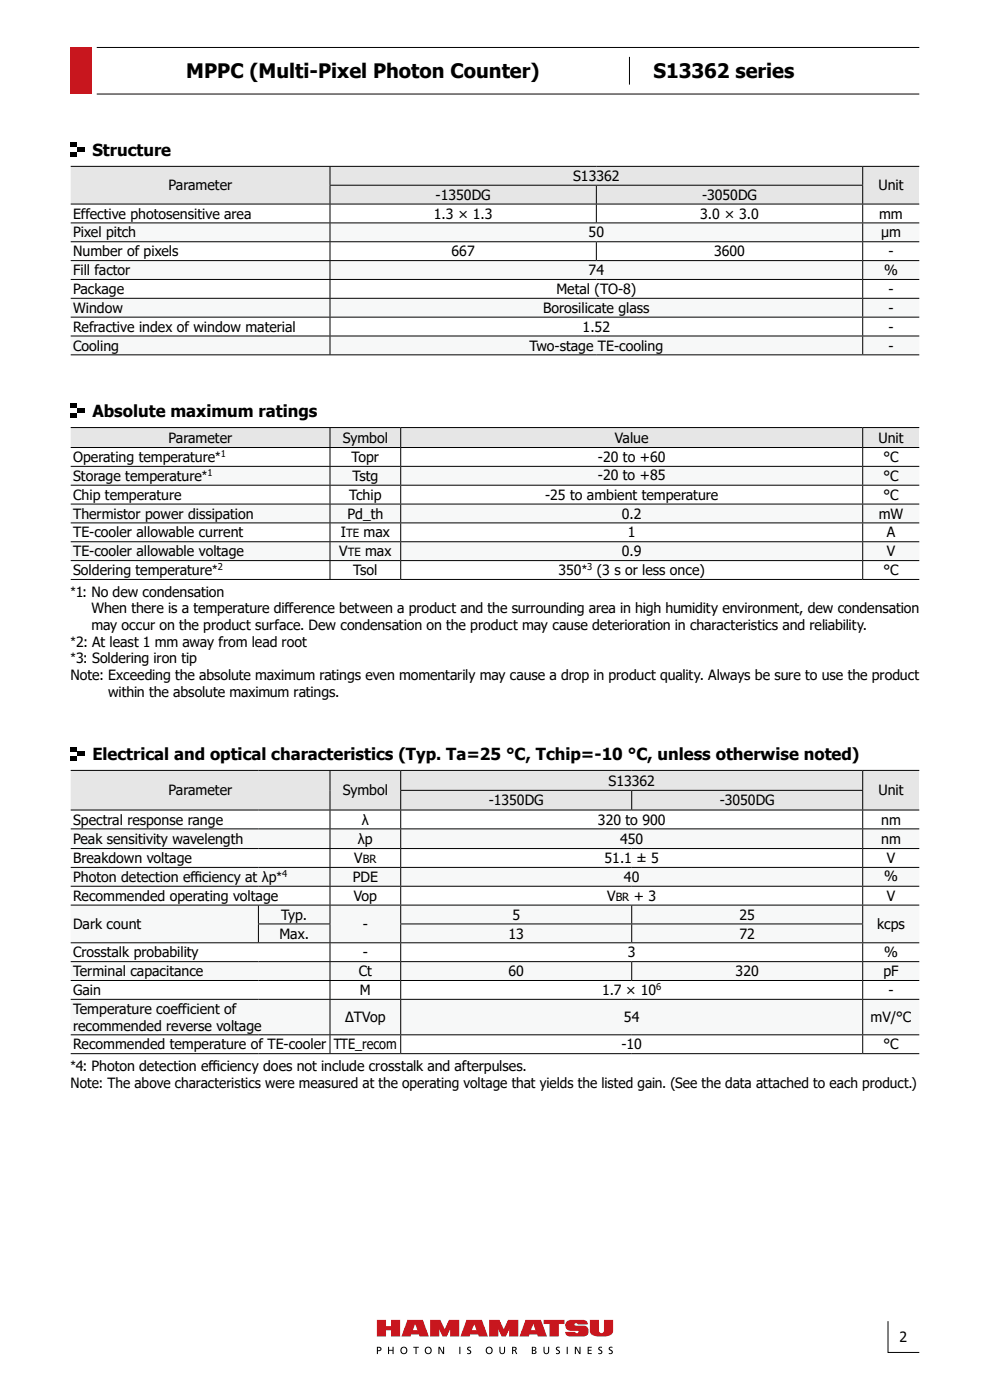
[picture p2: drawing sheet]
<svg xmlns="http://www.w3.org/2000/svg" width="210mm" height="297mm" viewBox="0 0 210 297" stroke-linecap="round" stroke-linejoin="round" font-family="sans-serif">
<defs><g id="words">
<g font-size="4.2">
<text x="39.5" y="16.5">MPPC (Multi-Pixel Photon Counter)</text>
<text x="138.6" y="16.5">S13362 series</text>
</g>
<g font-size="3.5">
<text x="19.6" y="33">Structure</text>
<text x="19.6" y="88.4">Absolute maximum ratings</text>
<text x="19.6" y="161.2">Electrical and optical characteristics (Typ. Ta=25 °C, Tchip=-10 °C, unless otherwise noted)</text>
</g>
<g font-size="3">
<text x="35.7" y="40.4">Parameter</text>
<text x="121.6" y="38.4">S13362</text>
<text x="186.3" y="40.4">Unit</text>
<text x="15.5" y="46.4">Effective photosensitive area</text>
<text x="92" y="46.4">1.3 × 1.3</text>
<text x="92.4" y="42.4">-1350DG</text>
<text x="148.5" y="46.4">3.0 × 3.0</text>
<text x="148.9" y="42.4">-3050DG</text>
<text x="186.5" y="46.4">mm</text>
<text x="15.5" y="50.4">Pixel pitch</text>
<text x="124.9" y="50.4">50</text>
<text x="186.9" y="50.4">µm</text>
<text x="15.5" y="54.4">Number of pixels</text>
<text x="15.5" y="58.4">Fill factor</text>
<text x="95.8" y="54.4">667</text>
<text x="124.9" y="58.4">74</text>
<text x="151.5" y="54.4">3600</text>
<text x="187.5" y="58.4">%</text>
<text x="188.5" y="54.4">-</text>
<text x="15.5" y="62.4">Package</text>
<text x="118" y="62.4">Metal (TO-8)</text>
<text x="188.5" y="62.4">-</text>
<text x="15.5" y="70.4">Refractive index of window material</text>
<text x="15.5" y="66.4">Window</text>
<text x="115.2" y="66.4">Borosilicate glass</text>
<text x="123.6" y="70.4">1.52</text>
<text x="188.5" y="66.4">-</text>
<text x="188.5" y="70.4">-</text>
<text x="15.5" y="74.4">Cooling</text>
<text x="112.3" y="74.4">Two-stage TE-cooling</text>
<text x="188.5" y="74.4">-</text>
<text x="35.7" y="93.9">Parameter</text>
<text x="72.7" y="93.9">Symbol</text>
<text x="130.4" y="93.9">Value</text>
<text x="186.3" y="93.9">Unit</text>
<text x="15.5" y="98">Operating temperature*</text>
<text x="74.6" y="98">Topr</text>
<text x="126.8" y="101.8">-20 to +85</text>
<text x="126.8" y="98">-20 to +60</text>
<text x="187.4" y="98">°C</text>
<text x="15.5" y="106">Chip temperature</text>
<text x="15.5" y="102">Storage temperature*</text>
<text x="74.1" y="106">Tchip</text>
<text x="74.7" y="102">Tstg</text>
<text x="115.6" y="106">-25 to ambient temperature</text>
<text x="187.4" y="102">°C</text>
<text x="187.4" y="106">°C</text>
<text x="15.5" y="110">Thermistor power dissipation</text>
<text x="73.7" y="110">Pd_th</text>
<text x="131.9" y="110">0.2</text>
<text x="186.4" y="110">mW</text>
<text x="15.5" y="118">TE-cooler allowable voltage</text>
<text x="15.5" y="114">TE-cooler allowable current</text>
<text x="72" y="118">V</text>
<text x="72.3" y="114">I</text>
<text x="77.1" y="114">max</text>
<text x="77.4" y="118">max</text>
<text x="131.9" y="118">0.9</text>
<text x="133.2" y="114">1</text>
<text x="188.1" y="114">A</text>
<text x="188.1" y="118">V</text>
<text x="15.5" y="122">Soldering temperature*</text>
<text x="74.9" y="122">Tsol</text>
<text x="118.5" y="122">350* (3 s or less once)</text>
<text x="187.4" y="122">°C</text>
<text x="15" y="126.6">*1: No dew condensation</text>
<text x="19.4" y="130.1">When there is a temperature dif</text>
<text x="60.4" y="130.1">ference between a product and the surrounding area in high humidity environment, dew condensation</text>
<text x="15" y="137.2">*2: At least 1 mm away from lead root</text>
<text x="19.4" y="133.7">may occur on the product surface. Dew condensation on the product may cause deterioration in characteristics and reliability.</text>
<text x="15" y="140.7">*3: Soldering iron tip</text>
<text x="15" y="144.2">Note: Exceeding the absolute maximum ratings even momentarily may cause a drop in product quality. Always be sure to use the product</text>
<text x="23" y="147.8">within the absolute maximum ratings.</text>
<text x="129.1" y="166.6">S13362</text>
<text x="35.7" y="168.7">Parameter</text>
<text x="72.7" y="168.7">Symbol</text>
<text x="103.7" y="170.8">-1350DG</text>
<text x="152.7" y="170.8">-3050DG</text>
<text x="186.3" y="168.7">Unit</text>
<text x="15.5" y="174.9">Spectral response range</text>
<text x="15.5" y="179">Peak sensitivity wavelength</text>
<text x="75.9" y="179">λp</text>
<text x="76.8" y="174.9">λ</text>
<text x="126.8" y="174.9">320 to 900</text>
<text x="131.5" y="179">450</text>
<text x="186.9" y="174.9">nm</text>
<text x="186.9" y="179">nm</text>
<text x="15.5" y="183.1">Breakdown voltage</text>
<text x="75.2" y="183.1">V</text>
<text x="128.2" y="183.1">51.1 ± 5</text>
<text x="188.1" y="183.1">V</text>
<text x="15.5" y="191.1">Recommended operating voltage</text>
<text x="15.5" y="187.1">Photon detection ef</text>
<text x="40.4" y="187.1">f</text>
<text x="40.4" y="187.1">iciency at λp*</text>
<text x="74.8" y="187.1">PDE</text>
<text x="75" y="191.1">Vop</text>
<text x="128.8" y="191.1">V</text>
<text x="132.4" y="187.1">40</text>
<text x="134.4" y="191.1">+ 3</text>
<text x="187.5" y="186.9">%</text>
<text x="188.1" y="191.1">V</text>
<text x="15.5" y="197.1">Dark count</text>
<text x="59.7" y="195.1">Typ.</text>
<text x="77" y="197.1">-</text>
<text x="108.7" y="195.1">5</text>
<text x="156.9" y="195.1">25</text>
<text x="186.1" y="197.1">kcps</text>
<text x="15.5" y="203.1">Crosstalk probability</text>
<text x="59.3" y="199.1">Max.</text>
<text x="77" y="203.1">-</text>
<text x="107.9" y="199.1">13</text>
<text x="133.2" y="203.1">3</text>
<text x="156.9" y="199.1">72</text>
<text x="187.5" y="203.1">%</text>
<text x="15.5" y="207.1">Terminal capacitance</text>
<text x="76.1" y="207.1">Ct</text>
<text x="107.9" y="207.1">60</text>
<text x="156" y="207.1">320</text>
<text x="187.4" y="207.1">pF</text>
<text x="15.5" y="211.1">Gain</text>
<text x="15.5" y="215.1">Temperature coefficient of</text>
<text x="76.3" y="211.1">M</text>
<text x="127.7" y="211.1">1.7 × 10</text>
<text x="188.5" y="211.1">-</text>
<text x="15.5" y="218.6">recommended reverse voltage</text>
<text x="73.2" y="216.9">ΔTVop</text>
<text x="132.4" y="216.9">54</text>
<text x="184.7" y="216.9">mV/°C</text>
<text x="15" y="227.2">*4: Photon detection ef</text>
<text x="15.5" y="222.6">Recommended temperature of TE-cooler</text>
<text x="44.2" y="227.2">f</text>
<text x="44.2" y="227.2">iciency does not include crosstalk and afterpulses.</text>
<text x="70.8" y="222.6">TTE_recom</text>
<text x="131.8" y="222.6">-10</text>
<text x="187.4" y="222.6">°C</text>
<text x="15" y="230.7">Note: The above characteristics were measured at the operating voltage that yields the listed gain. (See the data attached to each product.)</text>
<text x="190.8" y="284.7">2</text>
</g>
<g font-size="2.4">
<text x="73.4" y="114">TE</text>
<text x="73.8" y="118">TE</text>
<text x="76.9" y="183.1">BR</text>
<text x="130.6" y="191.1">BR</text>
</g>
<g font-size="2">
<text x="44" y="101">1</text>
<text x="46.8" y="97">1</text>
<text x="46.2" y="121">2</text>
<text x="124.6" y="121">3</text>
<text x="59.8" y="186.1">4</text>
<text x="139.2" y="210.1">6</text>
</g>
</g></defs>
<g fill="#c8161e">
<path d="M79.9 280h2v1.3h1v-1.3h2v3.5h-2v-1.3h-1v1.3h-2z"/>
<path d="M115.3 280h4.4v.9h-1.2v2.6h-1.9v-2.6h-1.3z"/>
<path d="M91.2 280h2.2l.9 2 .9-2h2.2v3.5h-1.9v-1.5l-.7 1.5h-.9l-.7-1.5v1.5h-2z"/>
<path d="M103.8 280h2.1l1 2 .9-2h2.1v3.5h-1.9v-1.5l-.7 1.5h-.9l-.7-1.5v1.5h-1.9z"/>
<path d="M120.3 280.3l.8-.3h2.5a.92 .92 0 0 1 1.1 1h-2.1a.34 .34 0 0 0-.4-.3 .34 .34 0 0 0-.3 .4l.1 .1a4.3 4.3 0 0 1 2.5 .3 1.23 1.23 0 0 1 .2 1.3 1.23 1.23 0 0 1-1.1 .7h-2.6a.92 .92 0 0 1-1.1-.9h2.1l.4 .2 .3-.1-.1-.4a3.8 3.8 0 0 1-2.3-.3 1.25 1.25 0 0 1 0-1.7z"/>
<path d="M125.1 280h2v2.3a.53 .53 0 0 0 .5 .5 .53 .53 0 0 0 .5-.5v-2.3h2v2.3a1.57 1.57 0 0 1-2 1.2 3.7 3.7 0 0 1-2.7-.5l-.3-.7z"/>
<path d="M86.4 280l-1.3 3.5h2l.1-.4h1.7l.1 .4h2l-1.3-3.5zM88.1 280.9l.4 1.3h-.9z"/>
<path d="M99 280l-1.3 3.5h1.9l.2-.4h1.6l.2 .4h1.9l-1.3-3.5zM100.6 280.9l.5 1.3h-1z"/>
<path d="M111.5 280l-1.3 3.5h1.9l.2-.4h1.6l.2 .4h1.9l-1.3-3.5zM113.1 280.9l.5 1.3h-1z"/>
</g>
<path d="M79.9 285.7l.7 .1 .3 .4a.57 .57 0 0 1-.7 .4v.7h-.3zM80.2 285.9v.5l.4-.1v-.3zM82.3 285.7v1.6h.2v-.7h.8v.7h.2v-1.6h-.2v.7h-.8v-.7zM84.9 286.5a.79 .79 0 0 1 1.5 0 .79 .79 0 0 1-1.5 0zM85.1 286.5a.56 .56 0 0 0 1.1 0 .56 .56 0 0 0-1.1 0zM87.7 285.7v.2h.4v1.4h.3v-1.4h.4v-.2zM90 286.5a.8 .8 0 0 1 1.6 0 .8 .8 0 0 1-1.6 0zM90.3 286.5a.56 .56 0 0 0 1.1 0 .56 .56 0 0 0-1.1 0zM93 285.7v1.6h.2v-1.3l.7 1.3h.3v-1.6h-.2v1.3l-.7-1.3zM97.4 285.7v1.6h.3v-1.6zM99.1 285.9a.55 .55 0 0 0 .5 .7l.1 .4h-.6v.2a.54 .54 0 0 0 .8-.2 .54 .54 0 0 0-.5-.7v-.4h.5v-.2h-.3zM103 286.5a.79 .79 0 0 1 1.5 0 .79 .79 0 0 1-1.5 0zM103.2 286.5a.56 .56 0 0 0 1.1 0 .56 .56 0 0 0-1.1 0zM105.9 285.7v.9a.6 .6 0 0 0 .6 .7 .6 .6 0 0 0 .6-.7v-.9h-.2v1.1l-.1 .2h-.5l-.1-1.3zM108.6 285.7a.7 .7 0 0 1 1 .4l-.3 .4 .4 .8h-.2l-.3-.6-.2-.1h-.2v.7h-.2zM108.8 285.9v.5l.5-.1-.1-.4zM112.8 285.7l.9 .2v.4l-.2 .2 .3 .3-.3 .4-.7 .1zM113 285.9v.5l.5-.1v-.3zM113 286.6v.5l.5-.1v-.4zM115.3 285.7v.9a.6 .6 0 0 0 .6 .7 .6 .6 0 0 0 .6-.7v-.9h-.2l-.1 1.1-.1 .2h-.4l-.2-1.3zM118 285.9a.55 .55 0 0 0 .5 .7v.4h-.6v.2a.54 .54 0 0 0 .9-.2 .54 .54 0 0 0-.6-.7v-.4h.5v-.2h-.3zM120.2 285.7v1.6h.2v-1.6zM121.9 285.7v1.6h.3v-1.3l.7 1.3h.2v-1.6h-.2v1.3l-.7-1.3zM124.7 285.7v1.6h.8v-.2h-.6v-.5h.6v-.2h-.6v-.5h.6v-.2zM127 285.9a.55 .55 0 0 0 .4 .7l.1 .4h-.6v.2a.54 .54 0 0 0 .9-.2 .54 .54 0 0 0-.6-.7v-.4h.5v-.2h-.3zM129.2 285.9a.55 .55 0 0 0 .5 .7v.4h-.6v.2a.54 .54 0 0 0 .9-.2 .54 .54 0 0 0-.6-.7v-.4h.5v-.2h-.3z" fill="#000"/>
<path d="M20.5 10.1h174.5M20.5 19.9h174.5M133.5 12.1v5.8" fill="none" stroke="#000" stroke-width=".21"/>
<path d="M15 10.1h4.6v9.8h-4.6z" fill="#c8161e"/>
<path d="M188.4 280.3v6.6h6.6" fill="none" stroke="#000" stroke-width=".21"/>
<path d="M15 31.2h1.5v1h-1.5z" fill="#fff"/>
<path d="M15 30.2h1.5v1h-1.5z" fill="#000"/>
<path d="M16.5 30.2h1.5v1h-1.5z" fill="#fff"/>
<path d="M15 32.2h1.5v1h-1.5zM16.5 31.2h1.5v1h-1.5z" fill="#000"/>
<path d="M16.5 32.2h1.5v1h-1.5z" fill="#fff"/>
<g fill="#e6e6e6">
<path d="M183 35.3h12v8h-12z"/>
<path d="M126.5 39.3h56.5v4h-56.5z"/>
<path d="M15 35.3h55v8h-55zM70 35.3h113v4h-113zM70 39.3h56.5v4h-56.5z"/>
</g>
<path d="M15 47.3h55v4h-55zM70 47.3h113v4h-113zM183 47.3h12v4h-12zM15 55.3h55v4h-55zM70 55.3h113v4h-113zM183 55.3h12v4h-12zM15 63.3h55v4h-55zM70 63.3h113v4h-113zM183 63.3h12v4h-12zM15 71.3h55v4h-55zM70 71.3h113v4h-113zM183 71.3h12v4h-12z" fill="#f7f8f8"/>
<g fill="none" stroke="#000" stroke-width=".21">
<path d="M15 35.3h180M69.9 39.3h113.2M70 35.4v3.8M70 39.4v3.8M126.5 39.4v3.8M183 35.4v3.8M183 39.4v3.8M15 43.3h180M15 47.3h180M15 51.3h180M15 55.3h180M15 59.3h180"/>
<path d="M70 43.4v3.8M70 47.4v3.8M70 51.4v3.8M70 55.4v3.8M70 59.4v3.8M126.5 43.4v3.8M126.5 51.4v3.8M183 43.4v3.8M183 47.4v3.8M183 51.4v3.8M183 55.4v3.8M183 59.4v3.8"/>
<path d="M15 63.3h180M15 67.3h180M15 71.3h180M15 75.3h180M70 63.4v3.8M70 67.4v3.8M70 71.4v3.8M183 63.4v3.8M183 67.4v3.8M183 71.4v3.8"/>
</g>
<path d="M15 86.6h1.5v1h-1.5z" fill="#fff"/>
<path d="M15 85.6h1.5v1h-1.5z" fill="#000"/>
<path d="M16.5 85.6h1.5v1h-1.5z" fill="#fff"/>
<path d="M15 87.6h1.5v1h-1.5zM16.5 86.6h1.5v1h-1.5z" fill="#000"/>
<path d="M16.5 87.6h1.5v1h-1.5z" fill="#fff"/>
<g fill="#e6e6e6">
<path d="M183 90.7h12v4.2h-12z"/>
<path d="M15 90.7h55v4.2h-55zM70 90.7h15v4.2h-15zM85 90.7h98v4.2h-98z"/>
</g>
<path d="M15 98.9h55v4h-55zM70 98.9h15v4h-15zM85 98.9h98v4h-98zM183 98.9h12v4h-12zM15 106.9h55v4h-55zM70 106.9h15v4h-15zM85 106.9h98v4h-98zM183 106.9h12v4h-12zM15 114.9h55v4h-55zM70 114.9h15v4h-15zM85 114.9h98v4h-98zM183 114.9h12v4h-12z" fill="#f7f8f8"/>
<g fill="none" stroke="#000" stroke-width=".21">
<path d="M15 90.7h180M15 94.9h180M15 98.9h180M70 90.8v4M70 95v3.8M70 99v3.8M85 90.8v4M85 95v3.8M85 99v3.8M183 90.8v4M183 95v3.8M183 99v3.8"/>
<path d="M15 102.9h180M15 106.9h180M15 110.9h180M15 114.9h180M15 118.9h180M70 103v3.8M70 107v3.8M70 111v3.8M70 115v3.8M70 119v3.8M85 103v3.8M85 107v3.8"/>
<path d="M85 111v3.8M85 115v3.8M85 119v3.8M183 103v3.8M183 107v3.8M183 111v3.8M183 115v3.8M183 119v3.8M15 122.9h180"/>
</g>
<path d="M15 159.4h1.5v1h-1.5z" fill="#fff"/>
<path d="M15 158.4h1.5v1h-1.5z" fill="#000"/>
<path d="M16.5 158.4h1.5v1h-1.5z" fill="#fff"/>
<path d="M15 160.4h1.5v1h-1.5zM16.5 159.4h1.5v1h-1.5z" fill="#000"/>
<path d="M16.5 160.4h1.5v1h-1.5z" fill="#fff"/>
<g fill="#e6e6e6">
<path d="M183 163.4h12v8.4h-12z"/>
<path d="M15 163.4h55v8.4h-55zM70 163.4h15v8.4h-15zM85 163.4h98v4.3h-98zM85 167.7h49v4.1h-49zM134 167.7h49v4.1h-49z"/>
</g>
<path d="M15 175.8h55v4.2h-55zM70 175.8h15v4.2h-15zM85 175.8h98v4.2h-98zM183 175.8h12v4.2h-12zM15 184h55v4h-55zM70 184h15v4h-15zM85 184h98v4h-98zM183 184h12v4h-12zM15 192h39.8v8h-39.8zM54.8 192h15.2v4h-15.2zM70 192h15v8h-15zM85 192h49v4h-49zM134 192h49v4h-49zM183 192h12v8h-12zM54.8 196h15.2v4h-15.2zM85 196h49v4h-49zM134 196h49v4h-49zM15 204h55v4h-55zM70 204h15v4h-15zM85 204h49v4h-49zM134 204h49v4h-49zM183 204h12v4h-12zM15 212h55v7.5h-55zM70 212h15v7.5h-15zM85 212h98v7.5h-98zM183 212h12v7.5h-12z" fill="#f7f8f8"/>
<g fill="none" stroke="#000" stroke-width=".21">
<path d="M15 163.4h180M15 171.8h180M15 175.8h180M70 163.5v8.3M70 171.9v3.9M70 175.9v4M84.9 167.7h98.2M85 163.5v4.1M85 167.8v4M85 171.9v3.9M85 175.9v4M134 167.8v4"/>
<path d="M183 163.5v4.1M183 167.8v4M183 171.9v3.9M183 175.9v4M15 180h180M15 184h180M15 188h180M15 192h180M54.7 196h15.4M54.8 192.1v3.8M54.8 196.1v3.8M70 180.1v3.8"/>
<path d="M70 184.1v3.8M70 188.1v3.8M70 192.1v3.8M70 196.1v3.8M84.9 196h98.2M85 180.1v3.8M85 184.1v3.8M85 188.1v3.8M85 192.1v3.8M85 196.1v3.8M134 192.1v3.8M134 196.1v3.8"/>
<path d="M183 180.1v3.8M183 184.1v3.8M183 188.1v3.8M183 192.1v3.8M183 196.1v3.8M15 200h180M15 204h180M15 208h180M15 212h180M15 219.5h180M70 200.1v3.8M70 204.1v3.8"/>
<path d="M70 208.1v3.8M70 212.1v7.3M70 219.6v3.8M85 200.1v3.8M85 204.1v3.8M85 208.1v3.8M85 212.1v7.3M85 219.6v3.8M134 204.1v3.8M183 200.1v3.8M183 204.1v3.8M183 208.1v3.8"/>
<path d="M183 212.1v7.3M183 219.6v3.8M15 223.5h180"/>
</g>
<use href="#words"/>
</svg>
